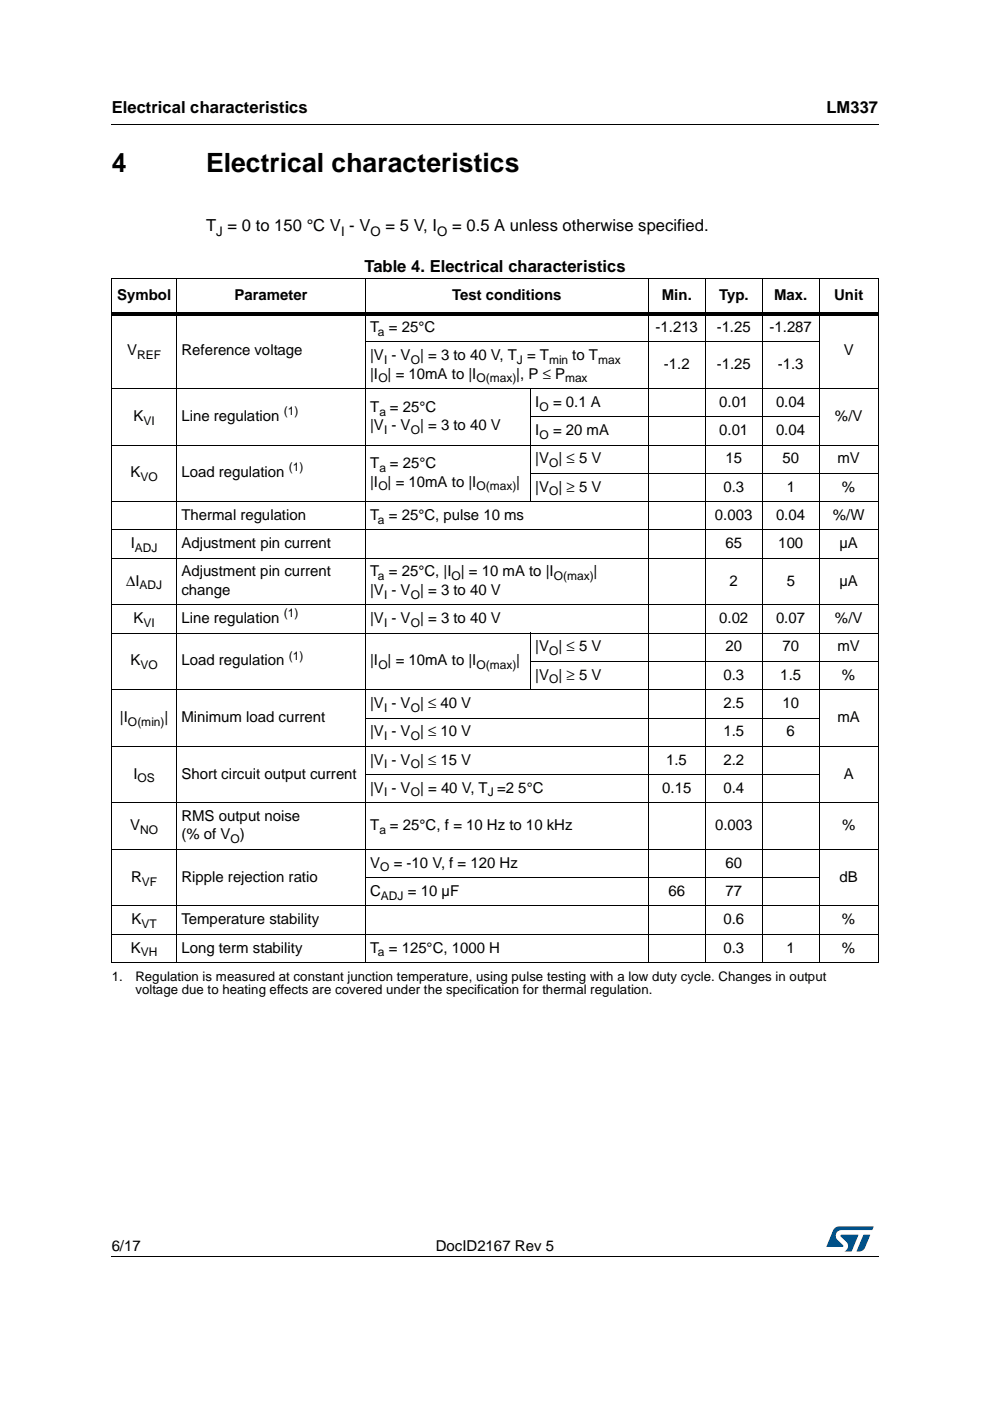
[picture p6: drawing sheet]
<svg xmlns="http://www.w3.org/2000/svg" width="210mm" height="297mm" viewBox="0 0 210 297" stroke-linecap="round" stroke-linejoin="round" font-family="sans-serif">
<defs><g id="words">
<g font-size="5.6">
<text x="23.7" y="36.4">4</text>
<text x="43.7" y="36.4">Electrical characteristics</text>
</g>
<g font-size="3.5">
<text x="23.7" y="23.9">Electrical characteristics</text>
<text x="175.2" y="23.9">LM337</text>
<text x="43.7" y="49.1">T = 0 to 150 °C V - V</text>
<text x="81.7" y="49.1">= 5 V, I</text>
<text x="95.8" y="49.1">= 0.5 A unless otherwise specified.</text>
<text x="77.3" y="57.6">Table 4. Electrical characteristics</text>
</g>
<g font-size="3.2">
<text x="24.8" y="63.7">Symbol</text>
<text x="49.7" y="63.7">Parameter</text>
<text x="95.8" y="63.7">Test conditions</text>
<text x="140.3" y="63.7">Min.</text>
<text x="152.5" y="63.7">Typ.</text>
<text x="164.1" y="63.7">Max.</text>
<text x="176.9" y="63.7">Unit</text>
<text x="78.5" y="70.4">T = 25°C</text>
<text x="139" y="70.4">-1.213</text>
<text x="152" y="70.4">-1.25</text>
<text x="163.2" y="70.4">-1.287</text>
<text x="27" y="75.3">V</text>
<text x="38.5" y="75.3">Reference voltage</text>
<text x="78.5" y="76.4">|V - V | = 3 to 40 V, T = T</text>
<text x="121.3" y="76.4">to T</text>
<text x="178.9" y="75.3">V</text>
<text x="78.5" y="80.3">|I | = 10mA to |I</text>
<text x="109.5" y="80.3">|, P ≤ P</text>
<text x="140.8" y="78.3">-1.2</text>
<text x="152" y="78.3">-1.25</text>
<text x="164.9" y="78.3">-1.3</text>
<text x="28.3" y="89.2">K</text>
<text x="38.5" y="89.2">Line regulation</text>
<text x="78.5" y="87.3">T</text>
<text x="82.7" y="87.3">= 25°C</text>
<text x="113.5" y="86.2">I</text>
<text x="117.3" y="86.2">= 0.1 A</text>
<text x="152.5" y="86.2">0.01</text>
<text x="164.5" y="86.2">0.04</text>
<text x="177" y="89.2">%/V</text>
<text x="78.5" y="91.2">|V - V | = 3 to 40 V</text>
<text x="113.5" y="92.2">I</text>
<text x="117.3" y="92.2">= 20 mA</text>
<text x="152.5" y="92.2">0.01</text>
<text x="164.5" y="92.2">0.04</text>
<text x="27.7" y="101.2">K</text>
<text x="38.5" y="101.2">Load regulation</text>
<text x="78.5" y="99.3">T</text>
<text x="82.7" y="99.3">= 25°C</text>
<text x="113.5" y="98.3">|V | ≤ 5 V</text>
<text x="153.8" y="98.3">15</text>
<text x="165.9" y="98.3">50</text>
<text x="177.6" y="98.3">mV</text>
<text x="78.5" y="103.2">|I | = 10mA to |I</text>
<text x="109.5" y="103.2">|</text>
<text x="113.5" y="104.2">|V | ≥ 5 V</text>
<text x="153.4" y="104.2">0.3</text>
<text x="166.8" y="104.2">1</text>
<text x="178.5" y="104.2">%</text>
<text x="38.5" y="110.2">Thermal regulation</text>
<text x="78.5" y="110.2">T = 25°C, pulse 10 ms</text>
<text x="151.6" y="110.2">0.003</text>
<text x="164.5" y="110.2">0.04</text>
<text x="176.6" y="110.2">%/W</text>
<text x="27.7" y="116.2">I</text>
<text x="38.5" y="116.2">Adjustment pin current</text>
<text x="153.8" y="116.2">65</text>
<text x="165" y="116.2">100</text>
<text x="178" y="116.2">µA</text>
<text x="26.8" y="124.2">ΔI</text>
<text x="38.5" y="122.2">Adjustment pin current</text>
<text x="78.5" y="122.2">T = 25°C, |I | = 10 mA to |I</text>
<text x="125.9" y="122.2">|</text>
<text x="154.7" y="124.2">2</text>
<text x="166.8" y="124.2">5</text>
<text x="178" y="124.2">µA</text>
<text x="38.5" y="126.1">change</text>
<text x="78.5" y="126.1">|V - V | = 3 to 40 V</text>
<text x="28.3" y="132.1">K</text>
<text x="38.5" y="132.1">Line regulation</text>
<text x="78.5" y="132.1">|V - V | = 3 to 40 V</text>
<text x="152.5" y="132.1">0.02</text>
<text x="164.5" y="132.1">0.07</text>
<text x="177" y="132.1">%/V</text>
<text x="27.7" y="141.1">K</text>
<text x="38.5" y="141.1">Load regulation</text>
<text x="78.5" y="141.1">|I | = 10mA to |I</text>
<text x="109.5" y="141.1">|</text>
<text x="113.5" y="138.1">|V | ≤ 5 V</text>
<text x="153.8" y="138.1">20</text>
<text x="165.9" y="138.1">70</text>
<text x="177.6" y="138.1">mV</text>
<text x="113.5" y="144.1">|V | ≥ 5 V</text>
<text x="153.4" y="144.1">0.3</text>
<text x="165.4" y="144.1">1.5</text>
<text x="178.5" y="144.1">%</text>
<text x="25.4" y="153.1">|I</text>
<text x="34.9" y="153.1">|</text>
<text x="38.5" y="153.1">Minimum load current</text>
<text x="78.5" y="150.1">|V - V | ≤ 40 V</text>
<text x="153.4" y="150.1">2.5</text>
<text x="165.9" y="150.1">10</text>
<text x="177.6" y="153.1">mA</text>
<text x="78.5" y="156.1">|V - V | ≤ 10 V</text>
<text x="153.4" y="156.1">1.5</text>
<text x="166.8" y="156.1">6</text>
<text x="28.3" y="165.1">I</text>
<text x="38.5" y="165.1">Short circuit output current</text>
<text x="78.5" y="162.1">|V - V | ≤ 15 V</text>
<text x="141.3" y="162.1">1.5</text>
<text x="153.4" y="162.1">2.2</text>
<text x="178.9" y="165.1">A</text>
<text x="78.5" y="168.1">|V - V | = 40 V, T =2 5°C</text>
<text x="140.4" y="168.1">0.15</text>
<text x="153.4" y="168.1">0.4</text>
<text x="27.6" y="176">V</text>
<text x="38.5" y="174.1">RMS output noise</text>
<text x="38.5" y="178">(% of V )</text>
<text x="78.5" y="176">T</text>
<text x="82.7" y="176">= 25°C, f = 10 Hz to 10 kHz</text>
<text x="151.6" y="176">0.003</text>
<text x="178.5" y="176">%</text>
<text x="78.5" y="184">V</text>
<text x="83.5" y="184">= -10 V, f = 120 Hz</text>
<text x="153.8" y="184">60</text>
<text x="27.8" y="187">R</text>
<text x="38.5" y="187">Ripple rejection ratio</text>
<text x="78.5" y="189.9">C</text>
<text x="86.5" y="189.9">= 10 µF</text>
<text x="141.7" y="189.9">66</text>
<text x="153.8" y="189.9">77</text>
<text x="178" y="187">dB</text>
<text x="27.9" y="196">K</text>
<text x="38.5" y="196">Temperature stability</text>
<text x="153.4" y="196">0.6</text>
<text x="178.5" y="196">%</text>
<text x="27.7" y="202">K</text>
<text x="38.5" y="202">Long term stability</text>
<text x="78.5" y="202">T = 125°C, 1000 H</text>
<text x="153.4" y="202">0.3</text>
<text x="166.8" y="202">1</text>
<text x="178.5" y="202">%</text>
<text x="23.7" y="265.1">6/17</text>
<text x="92.4" y="265.1">DocID2167 Rev 5</text>
</g>
<g font-size="2.8">
<text x="45.8" y="50">J</text>
<text x="72.3" y="50">I</text>
<text x="78.6" y="50">O</text>
<text x="92.7" y="50">O</text>
<text x="23.7" y="207.9">1.</text>
<text x="28.7" y="207.9">Regulation is measured at constant junction temperature, using pulse testing with a low duty cycle. Changes in output</text>
<text x="28.7" y="210.8">voltage due to heating effects are covered under the specification for thermal regulation.</text>
</g>
<g font-size="2.5">
<text x="80.1" y="71.2">a</text>
<text x="29.1" y="76.1">REF</text>
<text x="81.4" y="77.2">I</text>
<text x="87.1" y="77.2">O</text>
<text x="109.6" y="77.2">J</text>
<text x="116.4" y="77.2">min</text>
<text x="126.8" y="77.2">max</text>
<text x="80.2" y="81">O</text>
<text x="101" y="81">O(max)</text>
<text x="119.8" y="81">max</text>
<text x="60.2" y="88">(1)</text>
<text x="80.4" y="88.1">a</text>
<text x="114.4" y="87">O</text>
<text x="30.4" y="90">VI</text>
<text x="81.4" y="92">I</text>
<text x="87.1" y="92">O</text>
<text x="114.4" y="93">O</text>
<text x="61.3" y="99.9">(1)</text>
<text x="80.4" y="100.1">a</text>
<text x="116.5" y="99">O</text>
<text x="29.8" y="102">VO</text>
<text x="80.2" y="104">O</text>
<text x="101" y="104">O(max)</text>
<text x="116.5" y="105">O</text>
<text x="80.1" y="111">a</text>
<text x="28.6" y="117">ADJ</text>
<text x="29.6" y="125">ADJ</text>
<text x="80.1" y="123">a</text>
<text x="95.7" y="123">O</text>
<text x="117.4" y="123">O(max)</text>
<text x="60.2" y="130.9">(1)</text>
<text x="81.4" y="126.9">I</text>
<text x="87.1" y="126.9">O</text>
<text x="30.4" y="132.9">VI</text>
<text x="81.4" y="132.9">I</text>
<text x="87.1" y="132.9">O</text>
<text x="29.8" y="141.9">VO</text>
<text x="61.3" y="139.8">(1)</text>
<text x="80.2" y="141.9">O</text>
<text x="101" y="141.9">O(max)</text>
<text x="116.5" y="138.9">O</text>
<text x="116.5" y="144.9">O</text>
<text x="27.1" y="153.9">O(min)</text>
<text x="81.4" y="150.9">I</text>
<text x="87.1" y="150.9">O</text>
<text x="81.4" y="156.9">I</text>
<text x="87.1" y="156.9">O</text>
<text x="29.2" y="165.9">OS</text>
<text x="81.4" y="162.9">I</text>
<text x="87.1" y="162.9">O</text>
<text x="81.4" y="168.9">I</text>
<text x="87.1" y="168.9">O</text>
<text x="103.4" y="168.9">J</text>
<text x="29.7" y="176.8">NO</text>
<text x="48.9" y="178.8">O</text>
<text x="80.4" y="176.8">a</text>
<text x="80.6" y="184.7">O</text>
<text x="30.1" y="187.7">VF</text>
<text x="80.8" y="190.8">ADJ</text>
<text x="30" y="196.8">VT</text>
<text x="29.8" y="202.8">VH</text>
<text x="80.1" y="202.8">a</text>
</g>
</g></defs>
<path d="M23.6 26.2l.1 .2zM23.6 266.3l.1 .1z" fill="#000"/>
<path d="M23.7 26.3h162.6M23.7 266.4h162.6" fill="none" stroke="#000" stroke-width=".21"/>
<path d="M175.2 260h10v5.3h-10z" fill="#fff"/>
<g fill="#005189">
<path d="M176.9 260.5l1-.5 7.3 .1-.3 .7h-6.4a1.31 1.31 0 0 0-1.3 1.1 1.31 1.31 0 0 0 .8 1.4l.7 .7 .1 .3-3.6 .1z"/>
<path d="M183.1 261.8h1.4l-.6 1.6a2.16 2.16 0 0 1-1.3 1.9l-1-.1z"/>
<path d="M178.3 261.8l3.7 .1-1.4 3.3-1.5 .1a1.43 1.43 0 0 0 .6-1.7l-1.4-1.4z"/>
</g>
<g fill="none" stroke="#000" stroke-width=".21">
<path d="M23.6 59.1h162.7M23.7 59.2v144.8M37.4 59v145.2M77.4 59v145.2M137.5 59v145.2M149.5 59v145.2M161.6 59v145.2M173.7 59v145.2M186.2 59.2v144.8M77.3 72.5h96.5M23.6 82.4h162.7M23.6 94.4h162.7"/>
<path d="M112.4 88.3h61.4M112.4 82.3v24.1M23.6 106.3h162.7M23.6 112.4h162.7M23.6 118.4h162.7M112.4 100.4h73.9M23.6 128.2h162.7M23.6 134.2h162.7M112.4 134.2v12.1M23.6 146.2h162.7M23.6 158.2h162.7M77.3 152.2h96.5"/>
<path d="M112.4 140.2h73.9M23.6 170.2h162.7M77.3 164.2h96.5M23.6 180.1h162.7M23.6 192.1h162.7M23.6 198.1h162.7M77.3 186.1h96.5M23.6 204.1h162.7"/>
</g>
<path d="M23.6 66.2h162.7v.7h-162.7z" fill="#000"/>
<use href="#words"/>
</svg>
